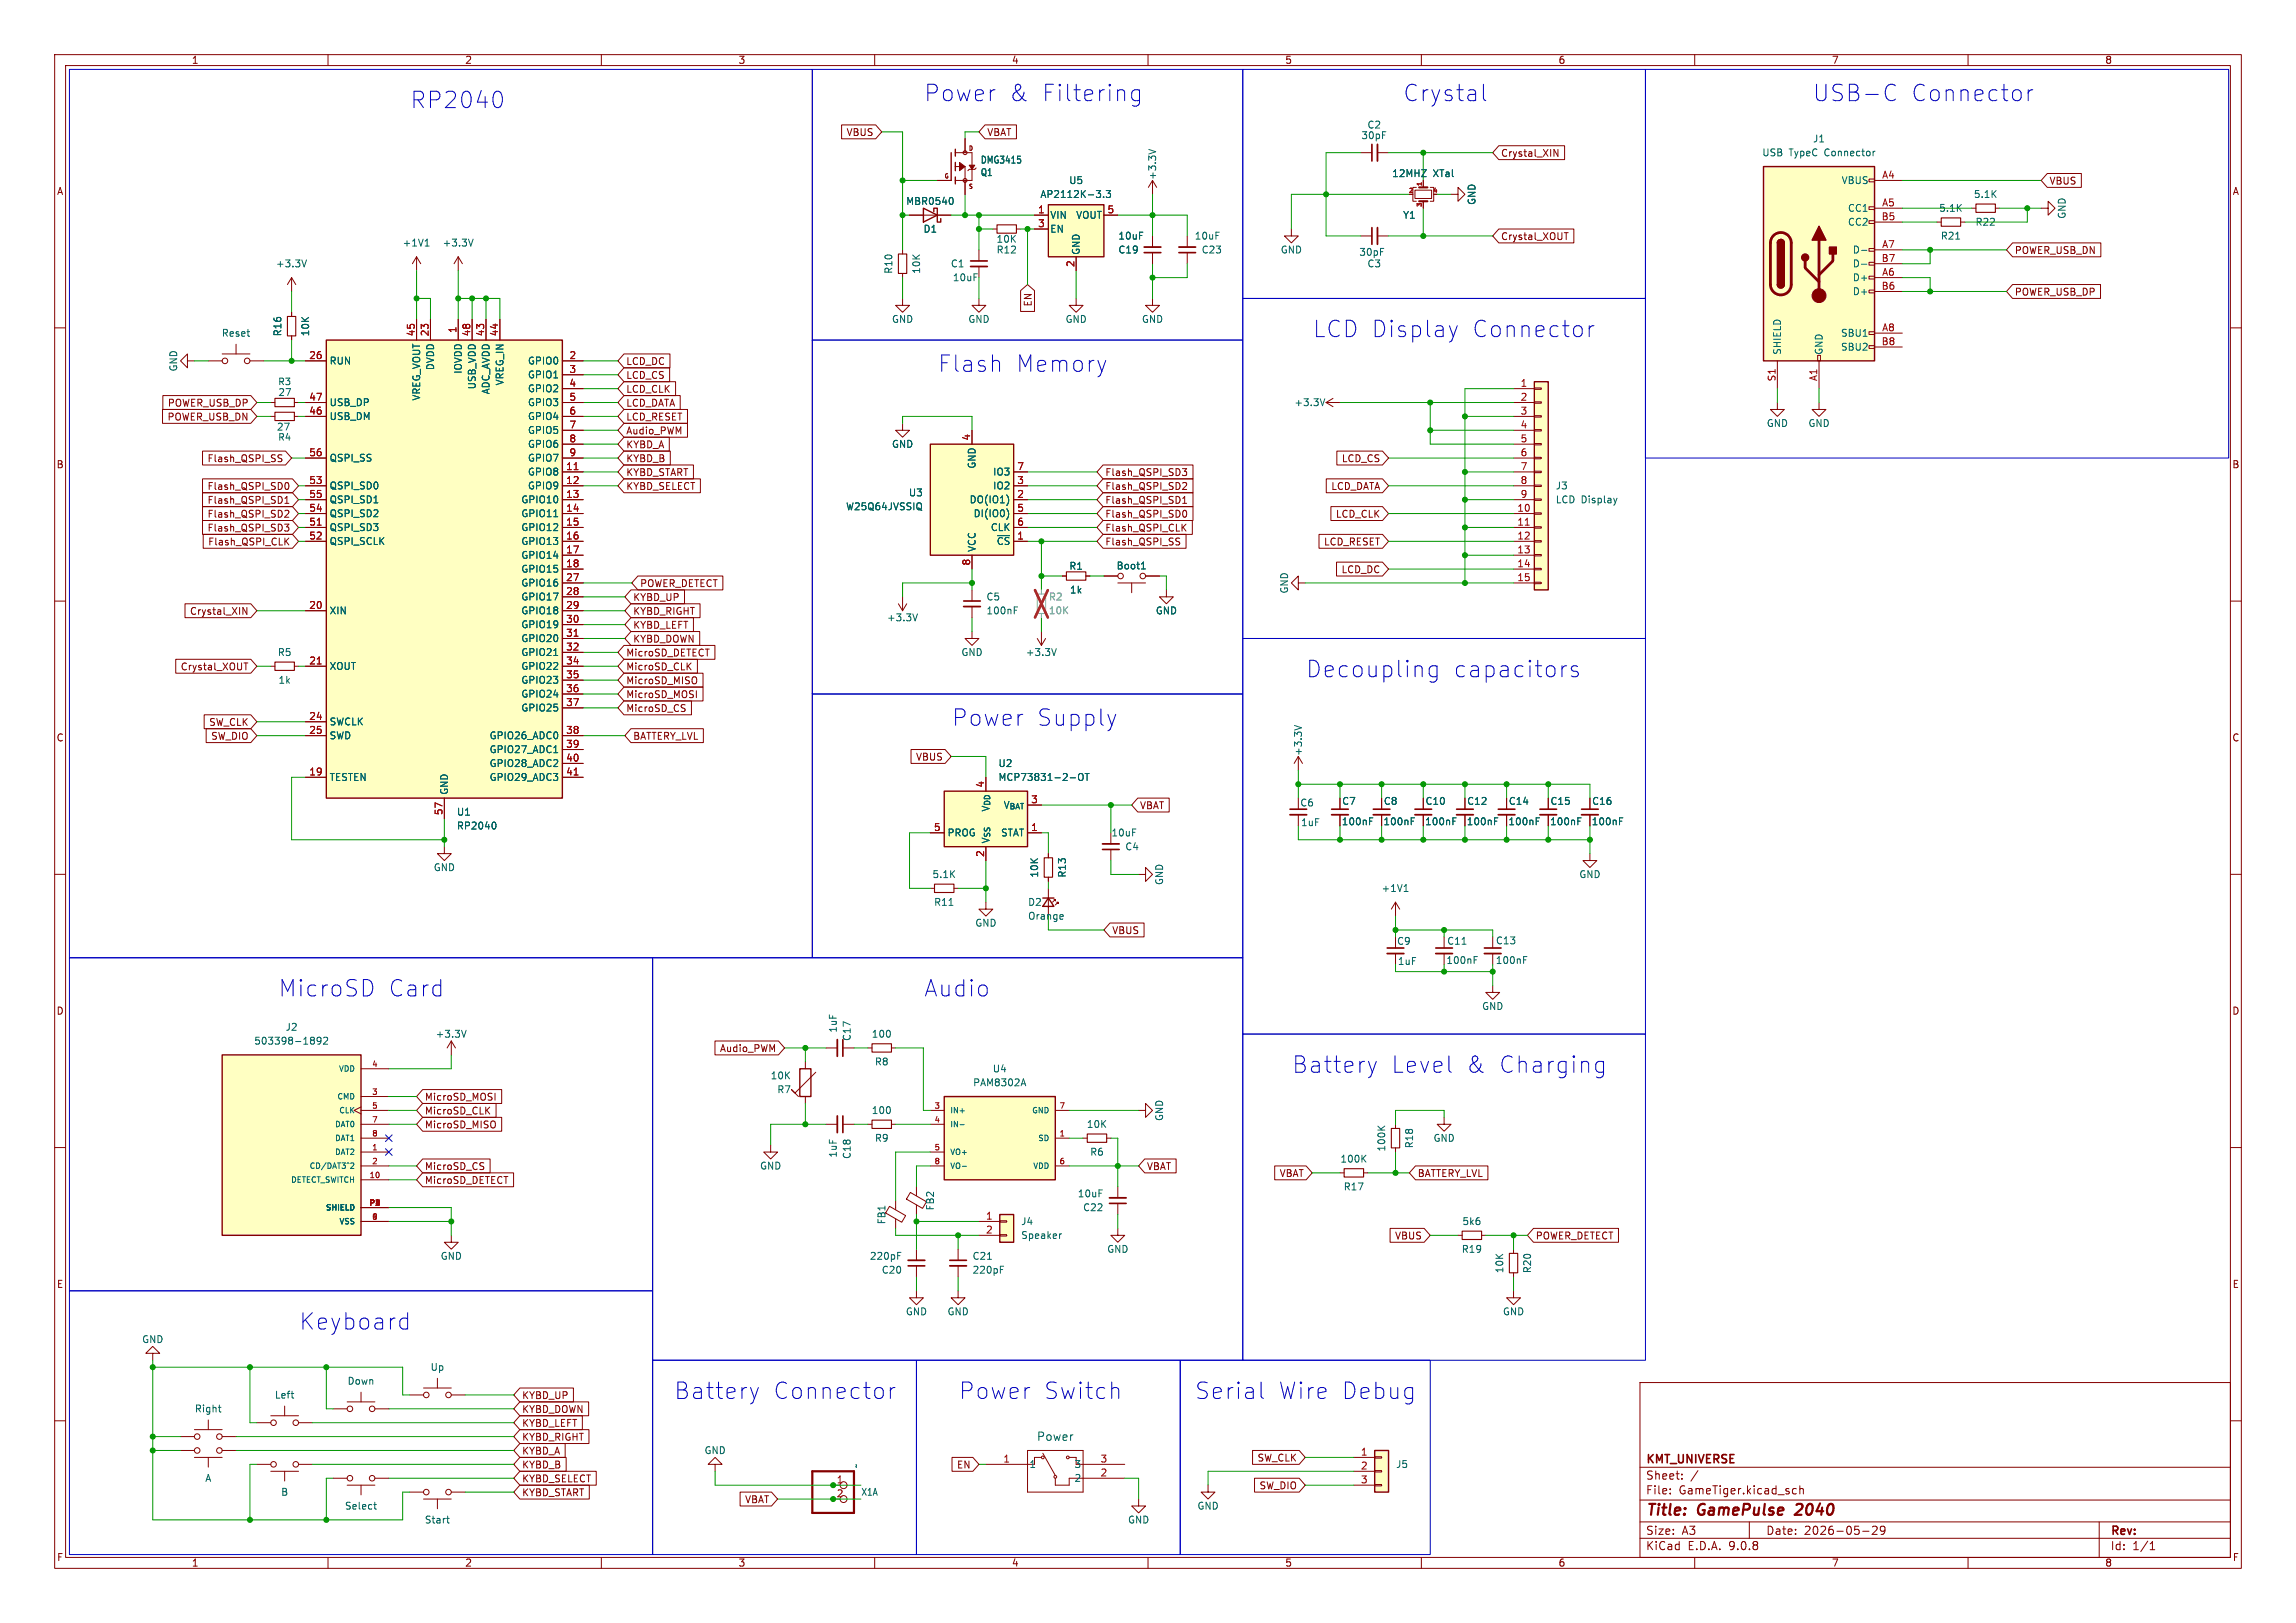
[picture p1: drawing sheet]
<svg xmlns="http://www.w3.org/2000/svg" width="420mm" height="297mm" viewBox="0 0 420 297" stroke-linecap="round" stroke-linejoin="round" font-family="sans-serif">
<defs><g id="words">
<g font-size="4.2" fill="#0000c2">
<text x="74.9" y="20.1">RP2040</text>
<text x="168.9" y="18.8">Power</text>
<text x="184.3" y="18.8">&amp;</text>
<text x="190.2" y="18.8">Filtering</text>
<text x="256.5" y="18.8">Crystal</text>
<text x="331.5" y="18.8">USB-C</text>
<text x="349.3" y="18.8">Connector</text>
<text x="240" y="62">LCD Display</text>
<text x="268.9" y="62">Connector</text>
<text x="171.4" y="68.3">Flash</text>
<text x="185.6" y="68.3">Memory</text>
<text x="238.8" y="124.2">Decoupling</text>
<text x="265.6" y="124.2">capacitors</text>
<text x="174" y="133.1">Power</text>
<text x="189.4" y="133.1">Supply</text>
<text x="50.8" y="182.6">MicroSD</text>
<text x="70.8" y="182.6">Card</text>
<text x="168.9" y="182.6">Audio</text>
<text x="236.2" y="196.6">Battery</text>
<text x="254.2" y="196.6">Level</text>
<text x="267.8" y="196.6">&amp;</text>
<text x="273.6" y="196.6">Charging</text>
<text x="54.6" y="243.6">Keyboard</text>
<text x="123.2" y="256.3">Battery</text>
<text x="141.2" y="256.3">Connector</text>
<text x="175.3" y="256.3">Power</text>
<text x="190.7" y="256.3">Switch</text>
<text x="218.4" y="256.3">Serial</text>
<text x="233.6" y="256.3">Wire Debug</text>
</g>
<g font-size="2.8" fill="#840000">
<text x="301" y="277.9">Title:</text>
<text x="310.6" y="277.9">GamePulse</text>
<text x="329.4" y="277.9">2040</text>
</g>
<text font-size="2.1" fill="#006464" x="189.6" y="263.9">Power</text>
<g font-size="2.1" fill="#840000">
<text x="301" y="268.2">KMT_UNIVERSE</text>
<text x="301" y="273.7">File:</text>
<text x="301" y="271">Sheet:</text>
<text x="307.1" y="273.7">GameTiger.kicad_sch</text>
<text x="301" y="281.1">Size:</text>
<text x="307.6" y="281.1">A3</text>
<text x="323" y="281.1">Date:</text>
<text x="330" y="281.1">2026-05-29</text>
<text x="386" y="281.3">Rev:</text>
<text x="301" y="283.9">KiCad</text>
<text x="308.7" y="283.9">E.D.A.</text>
<text x="316.3" y="283.9">9.0.8</text>
<text x="386" y="283.9">Id:</text>
<text x="390.1" y="283.9">1/1</text>
</g>
<g font-size="1.8" fill="#840000">
<text x="35" y="11.9">1</text>
<text x="85" y="11.9">2</text>
<text x="135" y="11.9">3</text>
<text x="185" y="11.9">4</text>
<text x="235" y="11.9">5</text>
<text x="285" y="11.9">6</text>
<text x="335" y="11.9">7</text>
<text x="385" y="11.9">8</text>
<text x="154.8" y="25.1">VBUS</text>
<text x="180.5" y="25.1">VBAT</text>
<text x="274.5" y="28.9">Crystal_XIN</text>
<text x="10.3" y="35.9">A</text>
<text x="374.8" y="34">VBUS</text>
<text x="408.3" y="35.9">A</text>
<text x="274.5" y="44.1">Crystal_XOUT</text>
<text x="368.5" y="46.7">POWER_USB_DN</text>
<text x="188.9" y="56.2" transform="rotate(-90 188.9 56.2)">EN</text>
<text x="368.5" y="54.3">POWER_USB_DP</text>
<text x="114.5" y="67">LCD_DC</text>
<text x="114.5" y="69.5">LCD_CS</text>
<text x="30.5" y="77.2">POWER_USB_DN</text>
<text x="30.6" y="74.6">POWER_USB_DP</text>
<text x="114.5" y="77.2">LCD_RESET</text>
<text x="114.5" y="72.1">LCD_CLK</text>
<text x="114.5" y="74.6">LCD_DATA</text>
<text x="114.5" y="82.2">KYBD_A</text>
<text x="114.5" y="79.7">Audio_PWM</text>
<text x="10.3" y="85.9">B</text>
<text x="37.9" y="89.9">Flash_QSPI_SD0</text>
<text x="37.9" y="84.8">Flash_QSPI_SS</text>
<text x="114.5" y="89.9">KYBD_SELECT</text>
<text x="114.5" y="84.8">KYBD_B</text>
<text x="114.5" y="87.3">KYBD_START</text>
<text x="202.1" y="87.3">Flash_QSPI_SD3</text>
<text x="202.1" y="89.9">Flash_QSPI_SD2</text>
<text x="243.4" y="89.9">LCD_DATA</text>
<text x="245.4" y="84.8">LCD_CS</text>
<text x="408.2" y="85.9">B</text>
<text x="37.9" y="92.4">Flash_QSPI_SD1</text>
<text x="37.9" y="94.9">Flash_QSPI_SD2</text>
<text x="202.1" y="94.9">Flash_QSPI_SD0</text>
<text x="202.1" y="92.4">Flash_QSPI_SD1</text>
<text x="244.3" y="94.9">LCD_CLK</text>
<text x="37.9" y="97.5">Flash_QSPI_SD3</text>
<text x="38" y="100">Flash_QSPI_CLK</text>
<text x="202.1" y="97.5">Flash_QSPI_CLK</text>
<text x="202.1" y="100">Flash_QSPI_SS</text>
<text x="242.1" y="100">LCD_RESET</text>
<text x="117" y="107.6">POWER_DETECT</text>
<text x="245.3" y="105.1">LCD_DC</text>
<text x="34.7" y="112.7">Crystal_XIN</text>
<text x="115.7" y="112.7">KYBD_RIGHT</text>
<text x="115.7" y="110.2">KYBD_UP</text>
<text x="115.7" y="115.3">KYBD_LEFT</text>
<text x="115.7" y="117.8">KYBD_DOWN</text>
<text x="33" y="122.9">Crystal_XOUT</text>
<text x="114.5" y="122.9">MicroSD_CLK</text>
<text x="114.5" y="120.3">MicroSD_DETECT</text>
<text x="114.5" y="125.4">MicroSD_MISO</text>
<text x="114.5" y="128">MicroSD_MOSI</text>
<text x="114.5" y="130.5">MicroSD_CS</text>
<text x="10.3" y="135.9">C</text>
<text x="38.2" y="133">SW_CLK</text>
<text x="38.5" y="135.6">SW_DIO</text>
<text x="115.7" y="135.6">BATTERY_LVL</text>
<text x="408.2" y="135.9">C</text>
<text x="167.5" y="139.4">VBUS</text>
<text x="208.4" y="148.3">VBAT</text>
<text x="245.4" y="147.5">C7</text>
<text x="253" y="147.5">C8</text>
<text x="260.7" y="147.5">C10</text>
<text x="268.3" y="147.5">C12</text>
<text x="275.9" y="147.5">C14</text>
<text x="283.5" y="147.5">C15</text>
<text x="291.1" y="147.5">C16</text>
<text x="203.4" y="171.1">VBUS</text>
<text x="10.3" y="185.9">D</text>
<text x="408.2" y="185.9">D</text>
<text x="131.6" y="192.7">Audio_PWM</text>
<text x="77.6" y="201.6">MicroSD_MOSI</text>
<text x="77.6" y="204.2">MicroSD_CLK</text>
<text x="77.6" y="206.7">MicroSD_MISO</text>
<text x="77.6" y="214.3">MicroSD_CS</text>
<text x="209.7" y="214.3">VBAT</text>
<text x="234" y="215.6">VBAT</text>
<text x="259.2" y="215.6">BATTERY_LVL</text>
<text x="77.6" y="216.9">MicroSD_DETECT</text>
<text x="255.1" y="227">VBUS</text>
<text x="280.8" y="227">POWER_DETECT</text>
<text x="10.3" y="235.9">E</text>
<text x="408.3" y="235.9">E</text>
<text x="95.4" y="256.2">KYBD_UP</text>
<text x="95.4" y="263.8">KYBD_RIGHT</text>
<text x="95.4" y="261.3">KYBD_LEFT</text>
<text x="95.4" y="258.8">KYBD_DOWN</text>
<text x="95.4" y="268.9">KYBD_B</text>
<text x="95.4" y="266.4">KYBD_A</text>
<text x="175" y="268.9">EN</text>
<text x="229.9" y="267.7">SW_CLK</text>
<text x="95.4" y="274">KYBD_START</text>
<text x="95.4" y="271.5">KYBD_SELECT</text>
<text x="136.2" y="275.3">VBAT</text>
<text x="230.3" y="272.7">SW_DIO</text>
<text x="10.3" y="285.9">F</text>
<text x="35" y="286.9">1</text>
<text x="85" y="286.9">2</text>
<text x="135" y="286.9">3</text>
<text x="185" y="286.9">4</text>
<text x="235" y="286.9">5</text>
<text x="285" y="286.9">6</text>
<text x="335" y="286.9">7</text>
<text x="385" y="286.9">8</text>
<text x="408.3" y="285.9">F</text>
</g>
<g font-size="1.8" fill="#006464">
<text x="250" y="23.7">C2</text>
<text x="248.9" y="25.7">30pF</text>
<text x="322.3" y="28.8">USB</text>
<text x="327.2" y="28.8">TypeC</text>
<text x="331.5" y="26.3">J1</text>
<text x="333.9" y="28.8">Connector</text>
<text x="179.3" y="32.4">Q1</text>
<text x="179.3" y="30.1">DMG3415</text>
<text x="195.5" y="33.9">U5</text>
<text x="211.7" y="33" transform="rotate(-90 211.7 33)">+3.3V</text>
<text x="254.6" y="32.6">12MHZ</text>
<text x="262.1" y="32.6">XTal</text>
<text x="336.8" y="33.9">VBUS</text>
<text x="165.7" y="37.7">MBR0540</text>
<text x="190.2" y="36.4">AP2112K-3.3</text>
<text x="192" y="40.2">VIN</text>
<text x="196.8" y="40.2">VOUT</text>
<text x="256.6" y="40.2">Y1</text>
<text x="270.1" y="37.6" transform="rotate(-90 270.1 37.6)">GND</text>
<text x="337.9" y="39">CC1</text>
<text x="337.9" y="41.5">CC2</text>
<text x="354.6" y="39">5.1K</text>
<text x="361" y="36.4">5.1K</text>
<text x="361.3" y="41.5">R22</text>
<text x="378.1" y="40.1" transform="rotate(-90 378.1 40.1)">GND</text>
<text x="73.6" y="45.3">+1V1</text>
<text x="80.9" y="45.3">+3.3V</text>
<text x="168.8" y="42.8">D1</text>
<text x="182.2" y="44.6">10K</text>
<text x="182.2" y="46.6">R12</text>
<text x="192" y="42.8">EN</text>
<text x="197.7" y="46.7" transform="rotate(-90 197.7 46.7)">GND</text>
<text x="204.5" y="46.6">C19</text>
<text x="204.5" y="44">10uF</text>
<text x="218.4" y="44">10uF</text>
<text x="219.7" y="46.6">C23</text>
<text x="234.2" y="46.6">GND</text>
<text x="248.6" y="47">30pF</text>
<text x="338.8" y="46.6">D-</text>
<text x="354.9" y="44">R21</text>
<text x="50.4" y="49.1">+3.3V</text>
<text x="163.4" y="50.2" transform="rotate(-90 163.4 50.2)">R10</text>
<text x="168.5" y="50.2" transform="rotate(-90 168.5 50.2)">10K</text>
<text x="173.8" y="49.1">C1</text>
<text x="174.2" y="51.7">10uF</text>
<text x="250" y="49.1">C3</text>
<text x="338.8" y="49.1">D-</text>
<text x="338.8" y="51.7">D+</text>
<text x="163.1" y="59.3">GND</text>
<text x="177" y="59.3">GND</text>
<text x="194.8" y="59.3">GND</text>
<text x="208.8" y="59.3">GND</text>
<text x="338.8" y="54.2">D+</text>
<text x="40.5" y="61.8">Reset</text>
<text x="51.7" y="61.6" transform="rotate(-90 51.7 61.6)">R16</text>
<text x="56.7" y="61.6" transform="rotate(-90 56.7 61.6)">10K</text>
<text x="326" y="65" transform="rotate(-90 326 65)">SHIELD</text>
<text x="333.6" y="65" transform="rotate(-90 333.6 65)">GND</text>
<text x="336.7" y="61.8">SBU1</text>
<text x="336.7" y="64.4">SBU2</text>
<text x="32.6" y="68.1" transform="rotate(-90 32.6 68.1)">GND</text>
<text x="60.2" y="66.9">RUN</text>
<text x="79.6" y="67.8" transform="rotate(-90 79.6 67.8)">DVDD</text>
<text x="84.7" y="68.5" transform="rotate(-90 84.7 68.5)">IOVDD</text>
<text x="87.2" y="71.3" transform="rotate(-90 87.2 71.3)">USB_VDD</text>
<text x="92.3" y="70.6" transform="rotate(-90 92.3 70.6)">VREG_IN</text>
<text x="96.5" y="66.9">GPIO0</text>
<text x="96.5" y="69.4">GPIO1</text>
<text x="96.5" y="72">GPIO2</text>
<text x="50.8" y="72.7">27</text>
<text x="60.2" y="74.5">USB_DP</text>
<text x="60.2" y="77.1">USB_DM</text>
<text x="77.1" y="73.4" transform="rotate(-90 77.1 73.4)">VREG_VOUT</text>
<text x="89.8" y="72.3" transform="rotate(-90 89.8 72.3)">ADC_AVDD</text>
<text x="96.5" y="74.5">GPIO3</text>
<text x="96.5" y="77.1">GPIO4</text>
<text x="236.7" y="74.5">+3.3V</text>
<text x="50.6" y="79">27</text>
<text x="96.5" y="79.6">GPIO5</text>
<text x="96.5" y="82.1">GPIO6</text>
<text x="163.1" y="82.1">GND</text>
<text x="323.1" y="78.3">GND</text>
<text x="330.7" y="78.3">GND</text>
<text x="60.2" y="84.7">QSPI_SS</text>
<text x="60.2" y="89.8">QSPI_SD0</text>
<text x="96.5" y="84.7">GPIO7</text>
<text x="96.5" y="87.2">GPIO8</text>
<text x="96.5" y="89.8">GPIO9</text>
<text x="178.7" y="85.9" transform="rotate(-90 178.7 85.9)">GND</text>
<text x="181.6" y="89.8">IO2</text>
<text x="181.6" y="87.2">IO3</text>
<text x="284.5" y="89.8">J3</text>
<text x="60.2" y="92.3">QSPI_SD1</text>
<text x="60.2" y="94.8">QSPI_SD2</text>
<text x="95.3" y="92.3">GPIO10</text>
<text x="95.3" y="94.8">GPIO11</text>
<text x="154.7" y="93.6">W25Q64JVSSIQ</text>
<text x="166.2" y="91">U3</text>
<text x="177.3" y="92.3">DO(IO1)</text>
<text x="178" y="94.8">DI(IO0)</text>
<text x="284.5" y="92.3">LCD Display</text>
<text x="60.2" y="97.4">QSPI_SD3</text>
<text x="60.2" y="99.9">QSPI_SCLK</text>
<text x="95.3" y="97.4">GPIO12</text>
<text x="95.3" y="99.9">GPIO13</text>
<text x="178.7" y="101.1" transform="rotate(-90 178.7 101.1)">VCC</text>
<text x="181.1" y="97.4">CLK</text>
<text x="182.2" y="99.9">~{CS}</text>
<text x="95.3" y="102.5">GPIO14</text>
<text x="95.3" y="105">GPIO15</text>
<text x="95.3" y="107.5">GPIO16</text>
<text x="195.5" y="104.5">R1</text>
<text x="204.2" y="104.4">Boot1</text>
<text x="60.2" y="112.6">XIN</text>
<text x="95.3" y="110.1">GPIO17</text>
<text x="95.3" y="112.6">GPIO18</text>
<text x="162.2" y="113.9">+3.3V</text>
<text x="180.3" y="110.1">C5</text>
<text x="180.3" y="112.6">100nF</text>
<text x="195.6" y="108.8">1k</text>
<text x="211.3" y="112.6">GND</text>
<text x="235.8" y="108.7" transform="rotate(-90 235.8 108.7)">GND</text>
<text x="95.3" y="115.2">GPIO19</text>
<text x="95.3" y="117.7">GPIO20</text>
<text x="50.7" y="120.2">R5</text>
<text x="50.8" y="125.3">1k</text>
<text x="60.2" y="122.8">XOUT</text>
<text x="95.3" y="120.2">GPIO21</text>
<text x="95.3" y="122.8">GPIO22</text>
<text x="95.3" y="125.3">GPIO23</text>
<text x="175.8" y="120.2">GND</text>
<text x="187.6" y="120.2">+3.3V</text>
<text x="95.3" y="127.9">GPIO24</text>
<text x="95.3" y="130.4">GPIO25</text>
<text x="60.2" y="132.9">SWCLK</text>
<text x="60.2" y="135.5">SWD</text>
<text x="89.5" y="135.5">GPIO26_ADC0</text>
<text x="60.2" y="143.1">TESTEN</text>
<text x="89.5" y="138">GPIO27_ADC1</text>
<text x="89.5" y="140.6">GPIO28_ADC2</text>
<text x="89.5" y="143.1">GPIO29_ADC3</text>
<text x="182.5" y="143.1">MCP73831-2-OT</text>
<text x="182.5" y="140.6">U2</text>
<text x="238.4" y="138.4" transform="rotate(-90 238.4 138.4)">+3.3V</text>
<text x="82.1" y="145.5" transform="rotate(-90 82.1 145.5)">GND</text>
<text x="83.5" y="149.5">U1</text>
<text x="183.4" y="148.2">V_{BAT}</text>
<text x="237.8" y="147.8">C6</text>
<text x="83.5" y="152">RP2040</text>
<text x="173.2" y="153.3">PROG</text>
<text x="181.2" y="154.4" transform="rotate(-90 181.2 154.4)">V_{SS}V_{DD}</text>
<text x="183" y="153.3">STAT</text>
<text x="203.2" y="153.3">10uF</text>
<text x="205.7" y="155.8">C4</text>
<text x="237.9" y="151.4">1uF</text>
<text x="245.3" y="151.2">100nF</text>
<text x="253" y="151.2">100nF</text>
<text x="260.6" y="151.2">100nF</text>
<text x="268.2" y="151.2">100nF</text>
<text x="275.8" y="151.2">100nF</text>
<text x="283.4" y="151.2">100nF</text>
<text x="291.1" y="151.2">100nF</text>
<text x="79.2" y="159.6">GND</text>
<text x="170.5" y="160.9">5.1K</text>
<text x="190.1" y="160.7" transform="rotate(-90 190.1 160.7)">10K</text>
<text x="195.2" y="160.7" transform="rotate(-90 195.2 160.7)">R13</text>
<text x="288.8" y="160.9">GND</text>
<text x="170.8" y="166">R11</text>
<text x="188" y="166">D2</text>
<text x="213" y="162.1" transform="rotate(-90 213 162.1)">GND</text>
<text x="252.6" y="163.4">+1V1</text>
<text x="178.3" y="169.8">GND</text>
<text x="188" y="168.5">Orange</text>
<text x="255.5" y="173.1">C9</text>
<text x="264.6" y="173.1">C11</text>
<text x="273.5" y="173">C13</text>
<text x="255.6" y="176.8">1uF</text>
<text x="264.5" y="176.6">100nF</text>
<text x="273.5" y="176.6">100nF</text>
<text x="271" y="185">GND</text>
<text x="46.4" y="191.4">503398-1892</text>
<text x="52.1" y="188.8">J2</text>
<text x="79.6" y="190.1">+3.3V</text>
<text x="153.3" y="189.1" transform="rotate(-90 153.3 189.1)">1uF</text>
<text x="155.8" y="190.6" transform="rotate(-90 155.8 190.6)">C17</text>
<text x="159.4" y="190.1">100</text>
<text x="140.9" y="197.7">10K</text>
<text x="159.9" y="195.2">R8</text>
<text x="181.5" y="196.4">U4</text>
<text x="142.1" y="200.3">R7</text>
<text x="177.9" y="199">PAM8302A</text>
<text x="159.4" y="204.1">100</text>
<text x="159.9" y="209.1">R9</text>
<text x="198.7" y="206.6">10K</text>
<text x="213" y="205.2" transform="rotate(-90 213 205.2)">GND</text>
<text x="262.1" y="209.1">GND</text>
<text x="138.9" y="214.2">GND</text>
<text x="153.3" y="211.9" transform="rotate(-90 153.3 211.9)">1uF</text>
<text x="155.8" y="212.2" transform="rotate(-90 155.8 212.2)">C18</text>
<text x="199.3" y="211.7">R6</text>
<text x="245.1" y="213">100K</text>
<text x="253.6" y="210.8" transform="rotate(-90 253.6 210.8)">100K</text>
<text x="258.7" y="210.2" transform="rotate(-90 258.7 210.2)">R18</text>
<text x="171" y="221.6" transform="rotate(-90 171 221.6)">FB2</text>
<text x="197.1" y="219.3">10uF</text>
<text x="198" y="221.8">C22</text>
<text x="245.7" y="218">R17</text>
<text x="162.2" y="224.1" transform="rotate(-90 162.2 224.1)">FB1</text>
<text x="186.7" y="224.4">J4</text>
<text x="186.7" y="226.9">Speaker</text>
<text x="267.4" y="224.4">5k6</text>
<text x="80.5" y="230.7">GND</text>
<text x="159" y="230.7">220pF</text>
<text x="161.2" y="233.3">C20</text>
<text x="177.8" y="233.3">220pF</text>
<text x="177.8" y="230.7">C21</text>
<text x="202.4" y="229.5">GND</text>
<text x="267.3" y="229.5">R19</text>
<text x="275.2" y="233.1" transform="rotate(-90 275.2 233.1)">10K</text>
<text x="280.3" y="233.1" transform="rotate(-90 280.3 233.1)">R20</text>
<text x="25.9" y="246">GND</text>
<text x="165.6" y="240.9">GND</text>
<text x="173.2" y="240.9">GND</text>
<text x="274.8" y="240.9">GND</text>
<text x="78.7" y="251.1">Up</text>
<text x="50.2" y="256.1">Left</text>
<text x="63.5" y="253.6">Down</text>
<text x="35.5" y="258.7">Right</text>
<text x="128.8" y="266.3">GND</text>
<text x="157.5" y="268.8" transform="rotate(-90 157.5 268.8)">~</text>
<text x="188.2" y="268.8">1</text>
<text x="196.5" y="268.8">3</text>
<text x="255.3" y="268.8">J5</text>
<text x="37.5" y="271.4">A</text>
<text x="51.3" y="273.9">B</text>
<text x="157.5" y="273.9">X1A</text>
<text x="196.5" y="271.4">2</text>
<text x="63" y="276.5">Select</text>
<text x="77.6" y="279">Start</text>
<text x="206.2" y="279">GND</text>
<text x="218.9" y="276.5">GND</text>
</g>
<g font-size="1.8" fill="#a90000">
<text x="344.2" y="32.8">A4</text>
<text x="189.8" y="39.1">1</text>
<text x="189.8" y="41.7">3</text>
<text x="202.5" y="39.1">5</text>
<text x="344.1" y="40.4">B5</text>
<text x="344.2" y="37.8">A5</text>
<text x="344.2" y="45.5">A7</text>
<text x="196.6" y="49" transform="rotate(-90 196.6 49)">2</text>
<text x="344.1" y="48">B7</text>
<text x="344.1" y="53.1">B6</text>
<text x="344.2" y="50.5">A6</text>
<text x="56.5" y="65.8">26</text>
<text x="75.9" y="61.6" transform="rotate(-90 75.9 61.6)">45</text>
<text x="78.5" y="61.6" transform="rotate(-90 78.5 61.6)">23</text>
<text x="83.6" y="61" transform="rotate(-90 83.6 61)">1</text>
<text x="86.1" y="61.6" transform="rotate(-90 86.1 61.6)">48</text>
<text x="88.6" y="61.6" transform="rotate(-90 88.6 61.6)">43</text>
<text x="91.2" y="61.6" transform="rotate(-90 91.2 61.6)">44</text>
<text x="104.1" y="65.8">2</text>
<text x="344.1" y="63.2">B8</text>
<text x="344.2" y="60.7">A8</text>
<text x="104.1" y="68.3">3</text>
<text x="104.1" y="70.9">4</text>
<text x="278.1" y="70.9">1</text>
<text x="324.9" y="69.9" transform="rotate(-90 324.9 69.9)">S1</text>
<text x="332.5" y="69.8" transform="rotate(-90 332.5 69.8)">A1</text>
<text x="56.5" y="73.4">47</text>
<text x="56.5" y="75.9">46</text>
<text x="104.1" y="73.4">5</text>
<text x="104.1" y="75.9">6</text>
<text x="278.1" y="73.4">2</text>
<text x="278.1" y="75.9">3</text>
<text x="56.5" y="83.6">56</text>
<text x="104.1" y="78.5">7</text>
<text x="104.1" y="81">8</text>
<text x="104.1" y="83.6">9</text>
<text x="177.5" y="80.7" transform="rotate(-90 177.5 80.7)">4</text>
<text x="278.1" y="78.5">4</text>
<text x="278.1" y="81">5</text>
<text x="278.1" y="83.6">6</text>
<text x="56.5" y="88.6">53</text>
<text x="103.5" y="86.1">11</text>
<text x="103.5" y="88.6">12</text>
<text x="186" y="88.6">3</text>
<text x="186" y="86.1">7</text>
<text x="278.1" y="86.1">7</text>
<text x="278.1" y="88.6">8</text>
<text x="56.5" y="91.2">55</text>
<text x="56.5" y="93.7">54</text>
<text x="103.5" y="91.2">13</text>
<text x="103.5" y="93.7">14</text>
<text x="186" y="93.7">5</text>
<text x="186" y="91.2">2</text>
<text x="277.5" y="93.7">10</text>
<text x="278.1" y="91.2">9</text>
<text x="56.5" y="96.3">51</text>
<text x="56.5" y="98.8">52</text>
<text x="103.5" y="96.3">15</text>
<text x="103.5" y="98.8">16</text>
<text x="103.5" y="101.3">17</text>
<text x="186" y="98.8">1</text>
<text x="186" y="96.3">6</text>
<text x="277.5" y="96.3">11</text>
<text x="277.5" y="98.8">12</text>
<text x="277.5" y="101.3">13</text>
<text x="103.5" y="103.9">18</text>
<text x="103.5" y="106.4">27</text>
<text x="177.5" y="103.6" transform="rotate(-90 177.5 103.6)">8</text>
<text x="277.5" y="103.9">14</text>
<text x="277.5" y="106.4">15</text>
<text x="56.5" y="111.5">20</text>
<text x="103.5" y="109">28</text>
<text x="103.5" y="111.5">29</text>
<text x="103.5" y="114">30</text>
<text x="103.5" y="116.6">31</text>
<text x="103.5" y="119.1">32</text>
<text x="56.5" y="121.7">21</text>
<text x="103.5" y="121.7">34</text>
<text x="103.5" y="124.2">35</text>
<text x="56.5" y="131.8">24</text>
<text x="103.5" y="126.7">36</text>
<text x="103.5" y="129.3">37</text>
<text x="56.5" y="134.4">25</text>
<text x="103.5" y="134.4">38</text>
<text x="103.5" y="136.9">39</text>
<text x="56.5" y="142">19</text>
<text x="103.5" y="139.4">40</text>
<text x="103.5" y="142">41</text>
<text x="81" y="149.3" transform="rotate(-90 81 149.3)">57</text>
<text x="180.1" y="144.2" transform="rotate(-90 180.1 144.2)">4</text>
<text x="188.5" y="147.1">3</text>
<text x="170.7" y="152.1">5</text>
<text x="188.5" y="152.1">1</text>
<text x="180.1" y="156.9" transform="rotate(-90 180.1 156.9)">2</text>
<text x="180.3" y="223.3">1</text>
<text x="180.3" y="225.8">2</text>
<text x="183.4" y="267.7">1</text>
<text x="201.2" y="267.7">3</text>
<text x="248.8" y="266.4">1</text>
<text x="248.8" y="269">2</text>
<text x="153" y="271.5">1</text>
<text x="153" y="274.1">2</text>
<text x="201.2" y="270.3">2</text>
<text x="248.8" y="271.5">3</text>
</g>
<g font-size="1.8" fill="#989898">
<text x="191.8" y="112.6">10K</text>
<text x="191.8" y="110.1">R2</text>
</g>
<g font-size="1.7" fill="#006464">
<text x="50.8" y="70.7">R3</text>
<text x="50.8" y="80.8">R4</text>
</g>
<g font-size="1.4" fill="#006464">
<text x="61.9" y="196.3">VDD</text>
<text x="61.6" y="201.4">CMD</text>
<text x="61.9" y="203.9">CLK</text>
<text x="173.7" y="203.9">IN+</text>
<text x="188.7" y="203.9">GND</text>
<text x="61.1" y="206.5">DAT0</text>
<text x="61.1" y="209">DAT1</text>
<text x="173.7" y="206.5">IN-</text>
<text x="189.8" y="209">SD</text>
<text x="56.5" y="214.1">CD/DAT3^2</text>
<text x="61.1" y="211.6">DAT2</text>
<text x="173.7" y="214.1">VO-</text>
<text x="173.7" y="211.6">VO+</text>
<text x="188.9" y="214.1">VDD</text>
<text x="53.1" y="216.6">DETECT_SWITCH</text>
<text x="59.5" y="221.7">SHIELD</text>
<text x="62" y="224.3">VSS</text>
</g>
<g font-size="1.4" fill="#a90000">
<text x="68" y="195.3">4</text>
<text x="68" y="200.4">3</text>
<text x="68" y="202.9">5</text>
<text x="170.8" y="202.9">3</text>
<text x="193.7" y="202.9">7</text>
<text x="68" y="205.5">7</text>
<text x="68" y="208">8</text>
<text x="170.8" y="205.5">4</text>
<text x="193.7" y="208">1</text>
<text x="67.5" y="215.6">10</text>
<text x="68" y="210.6">1</text>
<text x="68" y="213.1">2</text>
<text x="170.8" y="213.1">8</text>
<text x="170.8" y="210.6">5</text>
<text x="193.7" y="213.1">6</text>
<text x="67.5" y="220.7">P1</text>
<text x="68.4" y="220.7">2</text>
<text x="68" y="223.3">9</text>
</g>
<g font-size="1.1" fill="#840000">
<text x="177.2" y="27.9">D</text>
<text x="172.7" y="33">G</text>
<text x="177.2" y="34.9">S</text>
</g>
<g font-size="1.1" fill="#a90000">
<text x="257.6" y="35.3">2</text>
<text x="260.1" y="34.2" transform="rotate(-90 260.1 34.2)">1</text>
<text x="262.1" y="35.3">4</text>
<text x="260.1" y="38" transform="rotate(-90 260.1 38)">3</text>
</g>
</g></defs>
<g fill="none" stroke="#840000" stroke-width=".18">
<path d="M10 10h400v277h-400zM12 12h396v273h-396zM60 10v2M110 10v2M160 10v2M210 10v2M260 10v2M310 10v2M360 10v2M10 60h2M408 60h2M10 110h2"/>
<path d="M408 110h2M10 160h2M191.8 156.2v.8M203.2 152.4v2M203.2 155.4v2.1M237.5 149.1v2M408 160h2M191.8 160.5v.8M191.8 162.6v5M192.8 164.6h.2v.2v-.2l-.5 .5M193.3 165.1h.2v.3v-.3l-.5 .5M208.3 160h1.2v-1.2l1.3 1.2-1.3 1.3v-1.3"/>
<path d="M255.3 165.1l-.8 1.3M255.3 165.1l.7 1.3M255.3 165.1v2.5M147.3 194.3v1.3M149.2 196.2l-3.8 3.8-.6-.6 1.2 1.3M151.1 191.8h2.1M154.2 191.8h2M158.7 191.8h.8M163.1 191.8h.7M10 210h2M147.3 200.7v1.2M151.1 205.7h2.1"/>
<path d="M154.2 205.7h2M158.7 205.7h.8M163.1 205.7h.7M163.8 219.7v1.7M166.5 218.2l3 1.7-.7 1.2-3-1.7zM167.6 217.2v1.6M245.1 214.6h.8M249.4 214.6h.8M255.3 205.7v.8M255.3 210.1v.7M408 210h2M162.7 220.8l3 1.7-.8 1.2-2.9-1.7z"/>
<path d="M163.8 223v1.8M167.6 236.2v1.3h1.3l-1.3 1.3-1.2-1.3h1.2M167.6 220.5v1.7M167.6 228.6v2M167.6 231.6v2.1M175.3 236.2v1.3h1.2l-1.2 1.3-1.3-1.3h1.3M175.3 228.6v2M175.3 231.6v2.1M27.9 247.6h1.3l-1.3-1.2-1.2 1.2h1.2v1.3M38.1 259.8v1.8M49.5 259.1h5.1M52.1 257.3v1.8"/>
<path d="M300 253h108v32h-108zM10 260h2M33 265.4h2.6M33 262.9h2.6M35.6 266.7h5M35.6 261.6h5M38.1 266.7v1.8M40.6 265.4h2.6M40.6 262.9h2.6M47 260.3h2.5M47 268h2.5M49.5 269.2h5.1"/>
<path d="M52.1 269.2v1.8M54.6 260.3h2.5M54.6 268h2.5M300 278.5h108M300 274.5h108M300 268.5h108M305.5 273.2v.2M305.5 272.5v.1M307.7 270.5v.2M307.7 269.8v.1M310.6 269.1l-1.3 1.9M320 278.5v3"/>
<path d="M327.9 273.2l.3 .2 .4-.1M328.6 272.5l-.4-.1-.3 .1M329.2 272.5l.2-.1 .4 .1 .1 .9M329.2 271.9v1.5M342.5 279.4l.6-.1 .2 .1 .1 .3-1 1.1h1M344.8 279.9l-.3 .3h-.3l-.3-.3 .2-.5 .4-.1 .2 .1a.99 .99 0 0 1-.3 1.4h-.3M384 278.5v6.5M408 260h2M60 285v2M110 285v2M160 285v2M210 285v2"/>
<path d="M260 285v2M300 281.5h108M310 285v2M340.7 280.2h1.2M360 285v2M393.3 283.6h.9M393.3 282.5l.4-.4v1.5"/>
<circle cx="36.1" cy="265.4" r=".51"/>
<circle cx="36.1" cy="262.9" r=".51"/>
<circle cx="40.1" cy="262.9" r=".51"/>
<circle cx="40.1" cy="265.4" r=".51"/>
<circle cx="50" cy="268" r=".51"/>
<circle cx="50" cy="260.3" r=".51"/>
<circle cx="54.1" cy="260.3" r=".51"/>
<circle cx="54.1" cy="268" r=".51"/>
</g>
<path d="M329.6 276.1l-1.3 1.1h1.2" fill="none" stroke="#840000" stroke-width=".4"/>
<path d="M201.7 155.4h3M236 148.1h3M154.2 190.2v3.1M154.2 204.2v3.1M166.1 231.6h3.1M173.7 230.6h3.1" fill="none" stroke="#840000" stroke-width=".3"/>
<path d="M201.7 154.4h3M236 149.1h3M153.2 190.2v3.1M153.2 204.2v3.1M166.1 230.6h3.1M173.7 231.6h3.1" fill="none" stroke="#840000" stroke-width=".33"/>
<g fill="none" stroke="#006464" stroke-width=".18">
<path d="M194.3 167.4l.2 .3-.6 .1M194.4 168.2h-.1M256.8 163.1h.8M257 162.2l.2-.3v1.2M249.3 211.9l.6 .8M249.9 211.4l-.8 .7M252 206.1l.8 .7M253.3 206.1l-.7 .5M164.2 229.8h.4M164.2 229.2h.6M180.6 230.4h.8M183 232.3h.4"/>
<path d="M183 231.7h.6M39.9 257.5h.5M40.2 258.3l.2 .1M53.2 255h.5M53.6 255.8h.1"/>
</g>
<path d="M191 157h1.5v3.5h-1.5zM159.5 191h3.6v1.5h-3.6zM159.5 205h3.6v1.5h-3.6zM245.9 213.9h3.5v1.5h-3.5zM254.5 206.5h1.5v3.6h-1.5z" fill="none" stroke="#840000" stroke-width=".2"/>
<path d="M190.8 164.3h2M191.8 164.3l1 1.6h-2zM146.3 195.6h2v5.1h-2z" fill="none" stroke="#840000" stroke-width=".25"/>
<path d="M172.7 144.8h15.3v10.1h-15.3z" fill="#ffffc2"/>
<path d="M172.7 144.8h15.3v10.1h-15.3z" fill="none" stroke="#840000" stroke-width=".25"/>
<g fill="none" stroke="#840000" stroke-width=".18">
<path d="M170.2 152.4h2.5M180.3 154.9v2.6M188 152.4h2.5M180.3 165.1v1.3h1.3l-1.3 1.2-1.2-1.2h1.2M264.2 204.5v1.2h1.2l-1.2 1.3-1.3-1.3h1.3M82.5 226.1v1.2h1.3l-1.3 1.3-1.2-1.3h1.2M266.7 226.1h.8M271 226.1h.8M276.9 236.2v1.3h1.2l-1.2 1.3-1.3-1.3h1.3M276.9 228.6v.8M276.9 232.9v.8M130.8 268h1.3l-1.3-1.3-1.3 1.3h1.3v1.2"/>
<path d="M180.3 268h7.7M188 265.4h10.1v7.6h-10.1zM190.5 266.7h-1.3v1.3M190.8 265.9l2.2 4.1M193 270.5v1.3h2.6v-1.3h10.1M195.6 266.7h1.2v1.3h8.9M208.3 274.3v1.3h1.2l-1.2 1.3-1.3-1.3h1.3M221 271.8v1.2h1.2l-1.2 1.3-1.3-1.3h1.3"/>
<circle cx="190.8" cy="266.7" r=".25"/>
<circle cx="193" cy="270.3" r=".25"/>
<circle cx="195.3" cy="266.7" r=".25"/>
</g>
<path d="M195.8 142.3h.9M197.3 141.7l.3-.2a.43 .43 0 0 1 .5 .5v.4a.42 .42 0 0 1-.4 .4 .42 .42 0 0 1-.4-.4zM198.5 141.5h.7M198.9 141.5v1.3" fill="none" stroke="#006464" stroke-width=".18"/>
<path d="M267.5 225.3h3.5v1.5h-3.5zM276.1 229.4h1.5v3.5h-1.5z" fill="none" stroke="#840000" stroke-width=".2"/>
<path d="M251.5 265.4h2.5v7.6h-2.5z" fill="#ffffc2"/>
<path d="M251.5 265.4h2.5v7.6h-2.5z" fill="none" stroke="#840000" stroke-width=".25"/>
<g fill="none" stroke="#840000" stroke-width=".18">
<path d="M82.5 190.5l-.7 1.3M82.5 190.5l.8 1.3M82.5 190.5v2.5M152.4 271.8h1.3M247.6 266.7h3.9M247.6 269.2h3.9M247.6 271.8h3.9M251.5 266.6h1.2v.2h-1.2zM251.5 269.1h1.2v.3h-1.2zM251.5 271.7h1.2v.2h-1.2z"/>
<circle cx="154.3" cy="271.8" r=".63"/>
<circle cx="154.3" cy="274.3" r=".63"/>
</g>
<path d="M148.6 269.2h7.6v7.7h-7.6z" fill="none" stroke="#840000" stroke-width=".41"/>
<path d="M85.3 188.5l-.5 1.3" fill="none" stroke="#006464" stroke-width=".18"/>
<path d="M40.6 193h25.4v33.1h-25.4z" fill="#ffffc2"/>
<path d="M40.6 193h25.4v33.1h-25.4z" fill="none" stroke="#840000" stroke-width=".25"/>
<g fill="none" stroke="#840000" stroke-width=".18">
<path d="M170.2 162.6h.7M174.5 162.6h.8M66 195.6h5.1M66 202.6l-1.2 .6 1.2 .6M66 200.7h5.1M66 203.2h5.1M66 205.7h5.1M66 208.3h5.1M66 210.8h5.1M66 213.4h5.1M66 215.9h5.1M66 221h5.1"/>
<path d="M66 223.5h5.1M61 257.8h2.5M63.5 256.5h5.1M66 254.8v1.7M68.6 257.8h2.5M74.9 255.3h2.6M77.5 254h5M80 252.2v1.8M82.5 255.3h2.6M61 270.5h2.5M63.5 271.8h5.1M66 271.8v1.8"/>
<path d="M68.6 270.5h2.5M74.9 273h2.6M77.5 274.3h5M80 274.3v1.8M82.5 273h2.6"/>
<circle cx="64" cy="257.8" r=".51"/>
<circle cx="68.1" cy="257.8" r=".51"/>
<circle cx="78" cy="255.3" r=".51"/>
<circle cx="82" cy="255.3" r=".51"/>
<circle cx="64" cy="270.5" r=".51"/>
<circle cx="68.1" cy="270.5" r=".51"/>
<circle cx="78" cy="273" r=".51"/>
<circle cx="82" cy="273" r=".51"/>
</g>
<path d="M173.6 165.7h.7M57.3 189.8l.2 .3-.2 .3 .2 .2v.2l-.2 .3M58.7 190.4l-.2 .2-.4-.1-.1-.1v-.3l.2-.3h.3l.2 .3a.84 .84 0 0 1-.3 1h-.3M59.2 189.9l.5-.1 .2 .4-.8 .9h.8M64.3 212.8l.3 .1 .1 .2-.6 .7h.6M68.4 275.3h.5M68.5 274.9v1.1l.4 .2M81.7 277.9h.5M81.9 278.5l.3 .2" fill="none" stroke="#006464" stroke-width=".18"/>
<path d="M170.9 161.8h3.6v1.5h-3.6z" fill="none" stroke="#840000" stroke-width=".2"/>
<path d="M172.7 200.7h20.3v15.2h-20.3z" fill="#ffffc2"/>
<path d="M172.7 200.7h20.3v15.2h-20.3z" fill="none" stroke="#840000" stroke-width=".25"/>
<g fill="none" stroke="#840000" stroke-width=".18">
<path d="M170.2 213.4h2.5M170.2 203.2h2.5M170.2 210.8h2.5M170.2 205.7h2.5M193 213.4h2.6M193 208.3h2.6M193 203.2h2.6M198.1 208.3h.8M202.4 208.3h.8M204.5 217.2v2M208.3 203.2h1.2v-1.3l1.3 1.3-1.3 1.3v-1.3M204.5 224.8v1.3h1.2l-1.2 1.2-1.3-1.2h1.3"/>
<path d="M204.5 220.2v2"/>
</g>
<path d="M186.9 198.3h.6M187.2 197.4l.4 1.3M175.6 205.8h.8M176 213.4h.8" fill="none" stroke="#006464" stroke-width=".18"/>
<path d="M202.9 220.2h3.1" fill="none" stroke="#840000" stroke-width=".3"/>
<path d="M202.9 219.2h3.1" fill="none" stroke="#840000" stroke-width=".33"/>
<path d="M198.9 207.5h3.5v1.5h-3.5z" fill="none" stroke="#840000" stroke-width=".2"/>
<path d="M182.9 222.2h2.5v5.1h-2.5z" fill="#ffffc2"/>
<path d="M182.9 222.2h2.5v5.1h-2.5z" fill="none" stroke="#840000" stroke-width=".25"/>
<g fill="none" stroke="#840000" stroke-width=".18">
<path d="M248.9 27.9h2.1M252 27.9h2M258.8 34.8h3.1v1.5h-3.1zM259.1 34.3h-.7v2.5h.7M260.3 33v1.3M260.3 36.8v1.3M261.6 34.3h.7v2.5h-.7M265.4 35.6h1.3v-1.3l1.3 1.3-1.3 1.2v-1.2M236.2 41.9v1.3h1.3l-1.3 1.3-1.3-1.3h1.3M248.9 43.2h2.1M252 43.2h2M237.5 138.4l-.8 1.3"/>
<path d="M237.5 138.4l.8 1.3M237.5 138.4v2.6M245.1 149.1v2M252.7 149.1v2M260.3 149.1v2M268 149.1v2M275.6 149.1v2M283.2 149.1v2M290.8 149.1v2M141 209.6v1.2h1.2l-1.2 1.3-1.3-1.3h1.3M179.1 223.5h3.8M179.1 226.1h3.8"/>
<path d="M182.9 223.4h1.2v.2h-1.2zM182.9 225.9h1.2v.3h-1.2z"/>
</g>
<g fill="none" stroke="#006464" stroke-width=".18">
<path d="M236.8 132.8l1.3 .4M250.5 150.3h.4M250.5 149.7h.6M258.1 150.3h.5M258.1 149.7h.7M265.8 150.3h.4M265.8 149.7h.6M273.4 150.3h.4M273.4 149.7h.6M281 150.3h.4M281 149.7h.6M288.6 150.3h.4"/>
<path d="M288.6 149.7h.6M296.2 150.3h.5M296.2 149.7h.7M194.2 225.8l-.3 .1"/>
</g>
<path d="M259.6 34.3h1.5M259.6 36.8h1.5" fill="none" stroke="#840000" stroke-width=".38"/>
<path d="M251 26.4v3.1M251 41.7v3M243.6 148.1h3M251.2 148.1h3.1M258.8 148.1h3.1M266.4 148.1h3.1M274.1 148.1h3M281.7 148.1h3M289.3 148.1h3.1" fill="none" stroke="#840000" stroke-width=".3"/>
<path d="M252 26.4v3.1M252 41.7v3M243.6 149.1h3M251.2 149.1h3.1M258.8 149.1h3.1M266.4 149.1h3.1M274.1 149.1h3M281.7 149.1h3M289.3 149.1h3.1" fill="none" stroke="#840000" stroke-width=".33"/>
<path d="M280.7 69.9h2.5v38.1h-2.5z" fill="#ffffc2"/>
<path d="M280.7 69.9h2.5v38.1h-2.5z" fill="none" stroke="#840000" stroke-width=".25"/>
<g fill="none" stroke="#840000" stroke-width=".18">
<path d="M165.1 77.5v1.2h1.3l-1.3 1.3-1.3-1.3h1.3M242.6 73.7h2.5M242.6 73.7l1.2 .7M243.8 72.9l-1.2 .8M276.9 71.1h3.8M276.9 73.7h3.8M276.9 76.2h3.8M276.9 78.7h3.8M280.7 71h1.2v.2h-1.2zM280.7 73.5h1.2v.3h-1.2zM280.7 76.1h1.2v.2h-1.2zM280.7 78.6h1.2v.3h-1.2z"/>
<path d="M276.9 81.3h3.8M276.9 83.8h3.8M276.9 86.4h3.8M276.9 88.9h3.8M276.9 91.4h3.8M276.9 94h3.8M276.9 96.5h3.8M276.9 99.1h3.8M280.7 81.2h1.2v.2h-1.2zM280.7 83.7h1.2v.2h-1.2zM280.7 86.2h1.2v.3h-1.2zM280.7 88.8h1.2v.2h-1.2z"/>
<path d="M280.7 91.3h1.2v.3h-1.2zM280.7 93.9h1.2v.2h-1.2zM280.7 96.4h1.2v.2h-1.2zM280.7 98.9h1.2v.3h-1.2zM164.3 110.5l.8 1.3M165.1 109.2v2.6M165.9 110.5l-.8 1.3M201.9 105.4h2.6M204.5 106.7h5M207 106.7v1.8M209.5 105.4h2.6M213.4 108v1.2h1.2l-1.2 1.3-1.3-1.3h1.3"/>
<path d="M237.5 106.7v-1.3l-1.3 1.3 1.3 1.3v-1.3h1.3M276.9 101.6h3.8M276.9 104.1h3.8M276.9 106.7h3.8M280.7 101.5h1.2v.2h-1.2zM280.7 104h1.2v.3h-1.2zM280.7 106.6h1.2v.2h-1.2z"/>
<circle cx="205" cy="105.4" r=".51"/>
<circle cx="209" cy="105.4" r=".51"/>
</g>
<path d="M279 96.1h.7" fill="none" stroke="#a90000" stroke-width=".18"/>
<path d="M242.3 73l-.4 1.2M295.8 91.2l-.3 .8M167.8 112.3l-.4 1.3M208.8 104.1h.7M209 103l.2-.2v1.3" fill="none" stroke="#006464" stroke-width=".18"/>
<path d="M170.2 81.3h15.2v20.3h-15.2z" fill="#ffffc2"/>
<path d="M170.2 81.3h15.2v20.3h-15.2z" fill="none" stroke="#840000" stroke-width=".25"/>
<g fill="none" stroke="#840000" stroke-width=".18">
<path d="M177.8 78.7v2.6M185.4 99.1h2.6M185.4 96.5h2.6M185.4 94h2.6M185.4 91.4h2.6M185.4 88.9h2.6M185.4 86.4h2.6M177.8 115.6v1.2h1.3l-1.3 1.3-1.3-1.3h1.3M177.8 101.6v2.5M177.8 108v2M177.8 111v2M189.7 116.8l.8 1.3"/>
<path d="M190.5 115.6v2.5M191.3 116.8l-.8 1.3M194.3 105.4h.8M198.6 105.4h.8"/>
</g>
<path d="M168.4 92.1a.9 .9 0 0 1 0 1.1l.2 .2M184.2 93.2a1.49 1.49 0 0 1 0 1.8M184.4 91.1v.9M185.5 111.7h.5M185.5 111.1h.6M193.2 118.7l-.4 1.3" fill="none" stroke="#006464" stroke-width=".18"/>
<path d="M176.3 110h3" fill="none" stroke="#840000" stroke-width=".3"/>
<path d="M176.3 111h3" fill="none" stroke="#840000" stroke-width=".33"/>
<path d="M195.1 104.6h3.5v1.6h-3.5z" fill="none" stroke="#840000" stroke-width=".2"/>
<path d="M189.7 108.7h1.6v3.6h-1.6z" fill="none" stroke="#a1a1a1" stroke-width=".2"/>
<path d="M190.5 108v.7M190.5 112.3v.7" fill="none" stroke="#a1a1a1" stroke-width=".18"/>
<path d="M189.3 108l2.4 5M191.7 108l-2.4 5" fill="none" stroke="#e12e31" stroke-width=".46"/>
<path d="M191.8 37.5h10.1v9.5h-10.1z" fill="#ffffc2"/>
<path d="M191.8 37.5h10.1v9.5h-10.1z" fill="none" stroke="#840000" stroke-width=".25"/>
<g fill="none" stroke="#840000" stroke-width=".18">
<path d="M189.2 39.4h2.6M201.9 39.4h2.6M53.3 50.8l-.7 1.3M53.3 50.8l.8 1.3M53.3 50.8v2.5M53.3 57.2v.7M76.2 47l-.8 1.3M76.2 47l.8 1.3M76.2 47v2.5M83.8 47l-.7 1.3M83.8 47l.8 1.3M83.8 47v2.5"/>
<path d="M189.2 41.9h2.6M196.8 47v2.5M53.3 61.5v.7M81.3 154.9v1.3h1.2l-1.2 1.3-1.3-1.3h1.3"/>
</g>
<path d="M200.5 34.9h.8l-.4 .5M201.3 35.5v.5M201.9 36v.1M202.4 34.9h.7l-.4 .5 .4 .1v.5l-.2 .1-.5-.1M56.1 47.6l-.5 1.2M77.8 45h.7M77.9 44.1l.2-.3v1.2M86.5 43.8l-.4 1.2" fill="none" stroke="#006464" stroke-width=".18"/>
<path d="M52.6 57.9h1.5v3.6h-1.5z" fill="none" stroke="#840000" stroke-width=".2"/>
<path d="M59.7 62.2h43.2v83.9h-43.2z" fill="#ffffc2"/>
<path d="M168.9 38.1l2.5 1.3-2.5 1.2zM170.8 38.7v-.6h.6v2.5h.7v-.6M174 27.9v5.1M174.8 27.3v1.3M174.8 29.7v1.5M174.8 32.4v1.3M59.7 62.2h43.2v83.9h-43.2z" fill="none" stroke="#840000" stroke-width=".25"/>
<g fill="none" stroke="#840000" stroke-width=".18">
<path d="M166.4 39.4h7.6M171.4 33h2.6M173.1 31.8h.2M174.8 30.5h1.7v5.1M174.8 27.9h3v5.1h-3M176.5 25.4v2.5M177.5 33.7h.3M177.7 26.7h-.3v.8M178.6 30.7l-.3 .3h-1l-.3 .2M210.8 33l-.7 1.3M210.8 33l.8 1.3M210.8 33v2.6"/>
<path d="M76.2 58.4v3.8M78.7 58.4v3.8M83.8 58.4v3.8M86.4 58.4v3.8M88.9 58.4v3.8M91.4 58.4v3.8M165.1 54.6v1.3h1.3l-1.3 1.3-1.3-1.3h1.3M165.1 45.7v.8M165.1 50v.8M179.1 54.6v1.3h1.2l-1.2 1.3-1.3-1.3h1.3M179.1 45.7v2.1M179.1 48.8v2"/>
<path d="M181.6 41.9h.8M185.9 41.9h.8M196.8 54.6v1.3h1.3l-1.3 1.3-1.2-1.3h1.2M210.8 54.6v1.3h1.3l-1.3 1.3-1.3-1.3h1.3M210.8 43.2v2M210.8 46.2v2.1M217.2 43.2v2M217.2 46.2v2.1M34.3 66v-1.2l-1.3 1.2 1.3 1.3v-1.3h1.3M38.1 66h2.5M40.6 64.8h5.1M43.2 63v1.8"/>
<path d="M45.7 66h2.6M49.5 73.7h.8M49.5 76.2h.8M53.8 73.7h.8M53.8 76.2h.8M55.9 66h3.8M55.9 73.7h3.8M55.9 76.2h3.8M102.9 66h3.8M102.9 73.7h3.8M102.9 76.2h3.8M102.9 68.6h3.8"/>
<path d="M102.9 71.1h3.8M102.9 78.7h3.8M55.9 83.8h3.8M55.9 88.9h3.8M55.9 91.4h3.8M55.9 94h3.8M55.9 96.5h3.8M55.9 99.1h3.8M102.9 83.8h3.8M102.9 88.9h3.8M102.9 91.4h3.8M102.9 94h3.8"/>
<path d="M102.9 96.5h3.8M102.9 99.1h3.8M102.9 81.3h3.8M102.9 86.4h3.8M55.9 111.8h3.8M102.9 111.8h3.8M102.9 101.6h3.8M102.9 104.1h3.8M102.9 106.7h3.8M102.9 109.2h3.8M102.9 114.3h3.8M102.9 116.8h3.8"/>
<path d="M102.9 119.4h3.8M49.5 121.9h.8M53.8 121.9h.8M55.9 121.9h3.8M55.9 132.1h3.8M55.9 134.6h3.8M102.9 121.9h3.8M102.9 134.6h3.8M102.9 124.5h3.8M102.9 127h3.8M102.9 129.5h3.8M102.9 137.2h3.8"/>
<path d="M102.9 139.7h3.8M55.9 142.2h3.8M81.3 146.1v3.8M102.9 142.2h3.8M255.3 174.5v2"/>
<circle cx="176.5" cy="33" r=".36"/>
<circle cx="176.5" cy="27.9" r=".36"/>
<circle cx="41.1" cy="66" r=".51"/>
<circle cx="45.2" cy="66" r=".51"/>
</g>
<path d="M174.1 36.1a.79 .79 0 0 1 0 1.3M186.7 29.2v.5M210.1 27.3l1.3 .5M68.4 92h.7M101.3 94.6h.7M101.3 120h.7M101.3 137.7h.7M90.4 150.4a.79 .79 0 0 1 0 1.3" fill="none" stroke="#006464" stroke-width=".18"/>
<path d="M58 96.1h.8M105 85.9h.7M105 116.4h.7M58 121.5h.8M105 141.8h.7" fill="none" stroke="#a90000" stroke-width=".18"/>
<path d="M164.3 46.5h1.6v3.5h-1.6zM182.4 41.1h3.5v1.6h-3.5zM50.3 72.9h3.5v1.5h-3.5zM50.3 75.4h3.5v1.6h-3.5zM50.3 121.2h3.5v1.5h-3.5z" fill="none" stroke="#840000" stroke-width=".2"/>
<g fill="#840000" stroke="#840000" stroke-width=".18">
<path d="M175.5 29.7l1 .8-1 .7z"/>
<path d="M177.3 30.2h1l-.5 .8z"/>
</g>
<path d="M177.5 47.8h3.1M209.3 46.2h3M215.6 46.2h3.1M253.7 173.5h3.1" fill="none" stroke="#840000" stroke-width=".3"/>
<path d="M177.5 48.8h3.1M209.3 45.2h3M215.6 45.2h3.1M253.7 174.5h3.1" fill="none" stroke="#840000" stroke-width=".33"/>
<path d="M322.6 30.5h20.3v35.5h-20.3z" fill="#ffffc2"/>
<g fill="none" stroke="#840000" stroke-width=".18">
<path d="M153.9 22.9h6.3l1.1 1.2-1.1 1.3h-6.3zM166.4 39.4h2.5M171.4 33h2.6M171.4 39.4h2.6M176.5 25.4v2.5M176.5 33v2.6M180.2 22.9h5.7v2.5h-5.7l-1.1-1.3zM189.2 39.4h2.6M201.9 39.4h2.6M260.3 33v1.3M260.3 36.8v1.3M274.2 26.7h12v2.5h-12l-1.2-1.3z"/>
<path d="M284.3 27.3l.7 1.3v-1.3M341.9 32.8h1v.5h-1zM341.9 37.8h1v.6h-1zM342.9 33h5.1M342.9 38.1h5.1M360.7 38.1h.7M365 38.1h.8M373.4 38.1h1.2v-1.3l1.3 1.3-1.3 1.3v-1.3M374.5 31.7h6.2v2.6h-6.2l-1.1-1.3zM53.3 57.2v.7M76.2 58.4v3.8M78.7 58.4v3.8"/>
<path d="M83.8 58.4v3.8M86.4 58.4v3.8M88.9 58.4v3.8M91.4 58.4v3.8M186.7 53.2l1.3-1.1 1.2 1.1v3.8h-2.5zM189.2 41.9h2.6M196.8 47v2.5M210.8 43.2v2M210.8 46.2v2.1M274.2 41.9h13.7v2.6h-13.7l-1.2-1.3zM286.1 42.6h.8M286.5 42.6v1.3"/>
<path d="M341.9 40.4h1v.5h-1zM341.9 45.5h1v.5h-1zM341.9 48h1v.5h-1zM341.9 50.5h1v.6h-1zM341.9 53.1h1v.5h-1zM342.9 40.6h5.1M342.9 45.7h5.1M342.9 48.3h5.1M342.9 50.8h5.1M342.9 53.3h5.1M354.3 40.6h.8M358.6 40.6h.8"/>
<path d="M368.1 44.4h16.2v2.6h-16.2l-1.1-1.3zM368.1 52.1h16.1v2.5h-16.1l-1.1-1.3zM29.7 74.9h16.2l1.1 1.3-1.1 1.3h-16.2zM29.8 72.4h16.1l1.1 1.3-1.1 1.2h-16.1zM53.3 61.5v.7M55.9 66h3.8M55.9 73.7h3.8M55.9 76.2h3.8M102.9 66h3.8M102.9 73.7h3.8M102.9 76.2h3.8M102.9 68.6h3.8"/>
<path d="M102.9 71.1h3.8M102.9 78.7h3.8M114.1 64.8h8.5v2.5h-8.5l-1.1-1.3zM114.1 67.3h8.4v2.6h-8.4l-1.1-1.3zM114.1 77.5h11.7v2.5h-11.7l-1.1-1.3zM114.1 74.9h11.7v2.6h-11.7l-1.1-1.3zM114.1 69.8h9.5v2.6h-9.5l-1.1-1.3zM114.1 72.4h10.3v2.5h-10.3l-1.1-1.2zM177.8 78.7v2.6M325.1 73.7v1.2h1.3l-1.3 1.3-1.3-1.3h1.3M325.1 66v5.1M332.5 65h.5v1h-.5z"/>
<path d="M332.7 73.7v1.2h1.3l-1.3 1.3-1.2-1.3h1.2M332.7 66v5.1M341.9 60.7h1v.5h-1zM341.9 63.2h1v.6h-1zM342.9 61h5.1M342.9 63.5h5.1M37 90.2h16.5l1.1 1.2-1.1 1.3h-16.5zM37 87.6h16.5l1.1 1.3-1.1 1.3h-16.5zM37 82.5h15.2l1.1 1.3-1.1 1.3h-15.2zM37 92.7h16.5l1.1 1.3-1.1 1.3h-16.5zM37 95.2h16.5l1.1 1.3-1.1 1.3h-16.5zM37.2 97.8h16.3l1.1 1.3-1.1 1.2h-16.3z"/>
<path d="M51.1 83.8l.3 .1 .2 .3-.3 .3h-.3M51.1 83.2l.5 .1M52.1 95.9h.7l-.4 .5 .4 .1v.4l-.2 .3h-.4M52.1 92.1h.7M52.1 91.2l.4-.4v1.3M52.3 88.4l.1-.1a.68 .68 0 0 1 .5 .6 .68 .68 0 0 1-.5 .7l-.1-.1M52.3 93.4h.4l.1 .3-.7 1h.7M52.3 99l.5 .7M52.8 98.5l-.7 .7M55.9 83.8h3.8M55.9 88.9h3.8M55.9 91.4h3.8"/>
<path d="M55.9 94h3.8M55.9 96.5h3.8M55.9 99.1h3.8M102.9 83.8h3.8M102.9 88.9h3.8M102.9 91.4h3.8M102.9 94h3.8M102.9 96.5h3.8M102.9 99.1h3.8M102.9 81.3h3.8M102.9 86.4h3.8M114.1 87.6h14v2.6h-14l-1.1-1.3z"/>
<path d="M114.1 80h8.3v2.6h-8.3l-1.1-1.3zM114.1 82.5h8.5v2.6h-8.5l-1.1-1.3zM114.1 85.1h12.7v2.5h-12.7l-1.1-1.2zM185.4 88.9h2.6M185.4 91.4h2.6M185.4 94h2.6M185.4 96.5h2.6M185.4 99.1h2.6M185.4 86.4h2.6M201.8 85.1h16.4v2.5h-16.4l-1.1-1.2zM201.8 87.6h16.4v2.6h-16.4l-1.1-1.3zM201.8 92.7h16.4v2.6h-16.4l-1.1-1.3z"/>
<path d="M201.8 95.2h16.3v2.6h-16.3l-1.1-1.3zM201.8 90.2h16.4v2.5h-16.4l-1.1-1.3zM201.8 97.8h15.2v2.5h-15.2l-1.1-1.2zM215.3 99.1l.4 .1 .1 .3-.2 .2h-.3M215.3 98.5h.5M216.3 85.8h.8l-.5 .4 .4 .2 .1 .4-.3 .2h-.3M216.3 92.1h.8M216.3 91.2l.4-.4v1.3M216.4 96.5l.5 .7M216.5 88.3l.4 .1 .2 .3-.8 .9h.8M216.5 93.4h.1a.68 .68 0 0 1 .5 .6 .68 .68 0 0 1-.5 .7l-.1-.1M216.9 95.9l-.7 .7"/>
<path d="M241.3 97.8h11.6l1.1 1.3-1.1 1.2h-11.6zM242.6 87.6h10.3l1.1 1.3-1.1 1.3h-10.3zM243.5 92.7h9.4l1.1 1.3-1.1 1.3h-9.4zM244.5 82.5h8.4l1.1 1.3-1.1 1.3h-8.4zM33.8 110.5h12.1l1.1 1.3-1.1 1.2h-12.1zM44.4 111.2l.8 1.2v-1.2M55.9 111.8h3.8M102.9 111.8h3.8M102.9 101.6h3.8M102.9 104.1h3.8M102.9 106.7h3.8M102.9 109.2h3.8"/>
<path d="M102.9 114.3h3.8M102.9 116.8h3.8M102.9 119.4h3.8M114.1 118.1h16.7v2.6h-16.7l-1.1-1.3zM115.4 110.5h12.7v2.5h-12.7l-1.1-1.2zM115.4 113h11.4v2.6h-11.4l-1.1-1.3zM115.4 107.9h9.8v2.6h-9.8l-1.1-1.3zM115.4 115.6h12.6v2.5h-12.6l-1.1-1.3zM116.7 105.4h15.5v2.6h-15.5l-1.1-1.3zM177.8 101.6v2.5M194.3 105.4h.8M198.6 105.4h.8"/>
<path d="M201.9 105.4h2.6M209.5 105.4h2.6M244.5 102.9h8.4l1.1 1.2-1.1 1.3h-8.4zM32.1 120.6h13.8l1.1 1.3-1.1 1.3h-13.8zM37.3 130.8h8.6l1.1 1.3-1.1 1.3h-8.6zM37.7 133.3h8.2l1.1 1.3-1.1 1.3h-8.2zM44.6 121.3h.7M45 121.3v1.3M55.9 121.9h3.8M55.9 132.1h3.8M55.9 134.6h3.8M102.9 121.9h3.8"/>
<path d="M102.9 134.6h3.8M102.9 124.5h3.8M102.9 127h3.8M102.9 129.5h3.8M102.9 137.2h3.8M102.9 139.7h3.8M114.1 120.6h13.5v2.6h-13.5l-1.1-1.3zM114.1 125.7h14.5v2.6h-14.5l-1.1-1.3zM114.1 128.3h12.4v2.5h-12.4l-1.1-1.3zM114.1 123.2h14.5v2.5h-14.5l-1.1-1.2zM115.4 133.3h13.3v2.6h-13.3l-1.1-1.3zM125.1 128.9l.2 .1"/>
<path d="M125.2 129.7l.1 .1-.1 .3M125.9 121.9l.5 .7M126.4 121.3l-.7 .7M127.3 123.9a.9 .9 0 0 1 0 1.2M127.4 126.4v1.3M166.6 137.2h6.3l1.1 1.2-1.1 1.3h-6.3zM55.9 142.2h3.8M81.3 146.1v3.8M102.9 142.2h3.8M170.2 152.4h2.5M180.3 154.9v2.6M188 152.4h2.5"/>
<path d="M191.8 156.2v.8M208.1 146h5.8v2.6h-5.8l-1.1-1.3zM245.1 149.1v2M252.7 149.1v2M260.3 149.1v2M268 149.1v2M275.6 149.1v2M283.2 149.1v2M290.8 156.2v1.3h1.3l-1.3 1.3-1.2-1.3h1.2M290.8 149.1v2M191.8 160.5v.8M203 168.9h6.3v2.6h-6.3l-1.1-1.3z"/>
<path d="M264.2 174.5v2M273 174.5v2M77.3 199.4h14.5v2.5h-14.5l-1.1-1.2zM130.8 190.5h11.6l1.1 1.3-1.1 1.2h-11.6zM273 180.3v1.3h1.3l-1.3 1.3-1.2-1.3h1.2M77.3 201.9h13.4v2.6h-13.4l-1.1-1.3zM77.3 214.6h16.6v2.6h-16.6l-1.1-1.3zM77.3 212.1h12.4v2.5h-12.4l-1.1-1.2zM77.3 204.5h14.5v2.5h-14.5l-1.1-1.3zM88.3 212.8h.2M88.4 213.5l.1 .2-.1 .3M89 203.1l.6 .8"/>
<path d="M89.6 202.6l-.7 .7M90.4 205.2a.9 .9 0 0 1 0 1.1M90.5 200.1v1.2M209.4 212.1h5.7v2.5h-5.7l-1.1-1.2zM233.2 213.4h5.7l1.1 1.2-1.1 1.3h-5.7zM258.9 213.4h13.3v2.5h-13.3l-1.1-1.3zM254.3 224.8h6.2l1.1 1.3-1.1 1.2h-6.2zM280.5 224.8h15.6v2.5h-15.6l-1.1-1.2zM95.1 254h9.8v2.5h-9.8l-1.1-1.2zM95.1 259.1h11.4v2.5h-11.4l-1.1-1.3zM95.1 256.5h12.6v2.6h-12.6l-1.1-1.3zM95.1 271.8h12.7v2.5h-12.7l-1.1-1.3z"/>
<path d="M95.1 266.7h8.5v2.5h-8.5l-1.1-1.2zM95.1 264.2h8.3v2.5h-8.3l-1.1-1.3zM95.1 261.6h12.6v2.6h-12.6l-1.1-1.3zM95.1 269.2h14v2.6h-14l-1.1-1.3zM135.4 273h5.7l1.1 1.3-1.1 1.3h-5.7zM174.1 266.7h3.9l1.1 1.3-1.1 1.2h-3.9zM229.1 265.4h8.5l1.2 1.3-1.2 1.3h-8.5zM229.5 270.5h8.1l1.2 1.3-1.2 1.3h-8.1z"/>
</g>
<path d="M322.6 30.5h20.3v35.5h-20.3zM325.1 44.5a.64 .64 0 0 1 .7-.7 .64 .64 0 0 1 .6 .7M325.1 52.1a.64 .64 0 0 0 .7 .6 .64 .64 0 0 0 .6-.6" fill="none" stroke="#840000" stroke-width=".25"/>
<path d="M324.4 43.1a1.91 1.91 0 0 1 2.1-.4 1.91 1.91 0 0 1 1.2 1.8v7.6a1.91 1.91 0 0 1-1.9 1.9 1.91 1.91 0 0 1-2-1.9l.1-7.8 .1-.6zM330.2 47.8v1.2l2.5 2.6M332.7 43.9v10.2M335.3 46.5v1.3l-2.6 2.5" fill="none" stroke="#840000" stroke-width=".51"/>
<g fill="#840000" stroke="#840000" stroke-width=".25">
<path d="M325.1 44.5h1.3v7.6h-1.3z"/>
<path d="M325.3 44a.64 .64 0 0 1 .7-.1 .64 .64 0 0 1 .4 .6h-1.3z"/>
<path d="M325.1 52.1h1.3a.64 .64 0 0 1-.6 .6 .64 .64 0 0 1-.7-.6z"/>
<path d="M332.7 41.4l1.3 2.5h-2.5z"/>
<path d="M334.6 45.2h1.3v1.3h-1.3z"/>
<circle cx="330.2" cy="47.1" r=".63"/>
</g>
<circle cx="332.7" cy="54.1" r="1.27" fill="#840000" stroke="#840000" stroke-width=".18"/>
<g fill="none" stroke="#006464" stroke-width=".18">
<path d="M174.1 36.1a.79 .79 0 0 1 0 1.3M186.7 29.2v.5M200.5 34.9h.8l-.4 .5M201.3 35.5v.5M201.9 36v.1M202.4 34.9h.7l-.4 .5 .4 .1v.5l-.2 .1-.5-.1M343 27.7l-.4 .2M340.5 45.8h1M340.5 48.4h1M357.7 43.8h.8M68.4 92h.7M101.3 94.6h.7"/>
<path d="M168.4 92.1a.9 .9 0 0 1 0 1.1l.2 .2M184.2 93.2a1.49 1.49 0 0 1 0 1.8M184.4 91.1v.9M101.3 120h.7M208.8 104.1h.7M209 103l.2-.2v1.3M101.3 137.7h.7M90.4 150.4a.79 .79 0 0 1 0 1.3M195.8 142.3h.9M197.3 141.7l.3-.2a.43 .43 0 0 1 .5 .5v.4a.42 .42 0 0 1-.4 .4 .42 .42 0 0 1-.4-.4zM198.5 141.5h.7M198.9 141.5v1.3"/>
<path d="M250.5 150.3h.4M250.5 149.7h.6M258.1 150.3h.5M258.1 149.7h.7M265.8 150.3h.4M265.8 149.7h.6M273.4 150.3h.4M273.4 149.7h.6M281 150.3h.4M281 149.7h.6M288.6 150.3h.4M288.6 149.7h.6"/>
<path d="M296.2 150.3h.5M296.2 149.7h.7M267.5 172.8h.7M269.7 175.7h.4M269.7 175.1h.6M278.7 175.7h.4M278.7 175.1h.6"/>
</g>
<path d="M262.6 173.5h3.1M271.5 173.5h3.1" fill="none" stroke="#840000" stroke-width=".3"/>
<path d="M262.6 174.5h3.1M271.5 174.5h3.1" fill="none" stroke="#840000" stroke-width=".33"/>
<path d="M355.1 39.9h3.5v1.5h-3.5zM361.4 37.3h3.6v1.6h-3.6z" fill="none" stroke="#840000" stroke-width=".2"/>
<g fill="none" stroke="#009600" stroke-width=".18">
<path d="M161.3 24.1h3.8v21.6M165.1 39.4h1.3M165.1 33h6.3M174 39.4h15.2M176.5 35.6v3.8M179.1 24.1h-2.6v1.3M179.1 39.4v6.3M204.5 39.4h12.7v3.8M210.8 35.6v7.6M248.9 27.9h-6.3v15.3h6.3M254 27.9h19M257.8 35.6h-21.6v6.3"/>
<path d="M260.3 27.9v5.1M260.3 38.1v5.1M262.9 35.6h2.5M348 33h25.4M348 38.1h12.7M365.8 38.1h7.6M370.8 38.1v2.5h-11.4M53.3 53.3v3.9M76.2 49.5v8.9M76.2 54.6h2.5v3.8M83.8 49.5v8.9M83.8 54.6h7.6v3.8"/>
<path d="M86.4 54.6v3.8M88.9 54.6v3.8M165.1 50.8v3.8M179.1 50.8v3.8M179.1 41.9h2.5M186.7 41.9h2.5M188 41.9v10.2M196.8 49.5v5.1M210.8 48.3v6.3M217.2 48.3v2.5h-6.4M254 43.2h19M348 53.3h19"/>
<path d="M348 40.6h6.3M348 50.8h5.1v2.5M348 45.7h19M353.1 45.7v2.6h-5.1M35.6 66h2.5M47 73.7h2.5M47 76.2h2.5M48.3 66h7.6M53.3 62.2v3.8M54.6 73.7h1.3M54.6 76.2h1.3M106.7 73.7h6.3"/>
<path d="M106.7 66h6.3M106.7 76.2h6.3M106.7 68.6h6.3M106.7 71.1h6.3M106.7 78.7h6.3M165.1 77.5v-1.3h12.7v2.5M245.1 73.7h31.8M261.6 73.7v7.6h15.3M261.6 78.7h15.3M268 76.2h8.9M276.9 71.1h-8.9v35.6M325.1 71.1v2.6"/>
<path d="M332.7 71.1v2.6M53.3 83.8h2.6M54.6 88.9h1.3M54.6 99.1h1.3M54.6 91.4h1.3M54.6 96.5h1.3M54.6 94h1.3M106.7 88.9h6.3M106.7 83.8h6.3M106.7 81.3h6.3M106.7 86.4h6.3M188 88.9h12.7"/>
<path d="M188 99.1h12.7M188 91.4h12.7M188 96.5h12.7M188 94h12.7M188 86.4h12.7M190.5 99.1v8.9M254 88.9h22.9M254 99.1h22.9M254 83.8h22.9M254 94h22.9M268 91.4h8.9M268 96.5h8.9"/>
<path d="M268 86.4h8.9M47 111.8h8.9M106.7 106.7h8.9M106.7 119.4h6.3M106.7 111.8h7.6M106.7 114.3h7.6M106.7 109.2h7.6M106.7 116.8h7.6M177.8 106.7h-12.7v2.5M177.8 104.1v3.9M177.8 113v2.6M190.5 105.4h3.8"/>
<path d="M190.5 113v2.6M199.4 105.4h2.5M212.1 105.4h1.3v2.6M238.8 106.7h38.1M254 104.1h22.9M268 101.6h8.9M47 121.9h2.5M47 132.1h8.9M47 134.6h8.9M54.6 121.9h1.3M106.7 121.9h6.3M106.7 134.6h7.6"/>
<path d="M106.7 127h6.3M106.7 124.5h6.3M106.7 129.5h6.3M174 138.4h6.3v3.8M55.9 142.2h-2.6v11.5h28M81.3 149.9v5M170.2 152.4h-3.8v10.2h3.8M180.3 157.5v7.6M190.5 152.4h1.3v3.8M190.5 147.3h16.5M203.2 147.3v5.1M203.2 157.5v2.5h5.1"/>
<path d="M237.5 143.5h53.3v2.6M237.5 151.1v2.6h53.3M237.5 141v5.1M245.1 143.5v2.6M245.1 151.1v2.6M252.7 143.5v2.6M252.7 151.1v2.6M260.3 143.5v2.6M260.3 151.1v2.6M268 143.5v2.6M268 151.1v2.6M275.6 143.5v2.6"/>
<path d="M275.6 151.1v2.6M283.2 143.5v2.6M283.2 151.1v2.6M290.8 151.1v5.1M175.3 162.6h5M191.8 167.6v2.6h10.1M191.8 161.3v1.3M255.3 170.2h17.7v1.3M255.3 176.5v1.3h17.7M255.3 167.6v3.9M264.2 170.2v1.3M264.2 176.5v1.3"/>
<path d="M273 176.5v3.8M82.5 193v2.6h-11.4M143.5 191.8h7.6M147.3 191.8v2.5M156.2 191.8h2.5M163.8 191.8h5.1v11.4h1.3M71.1 213.4h5.1M71.1 203.2h5.1M71.1 205.7h5.1M71.1 200.7h5.1M71.1 215.9h5.1M147.3 201.9v3.8"/>
<path d="M151.1 205.7h-10.1v3.9M156.2 205.7h2.5M163.8 205.7h6.4M170.2 213.4h-2.6v3.8M170.2 210.8h-6.4v8.9M195.6 213.4h12.7M195.6 203.2h12.7M195.6 208.3h2.5M203.2 208.3h1.3v8.9M240 214.6h5.1M250.2 214.6h7.6M255.3 210.8v3.8"/>
<path d="M264.2 204.5v-1.3h-8.9v2.5M71.1 223.5h11.4M71.1 221h11.4v5.1M163.8 224.8v1.3h15.3M167.6 223.5h11.5M167.6 222.2v6.4M167.6 233.7v2.5M175.3 226.1v2.5M175.3 233.7v2.5M204.5 222.2v2.6M261.6 226.1h5.1M271.8 226.1h7.6"/>
<path d="M276.9 226.1v2.5M276.9 233.7v2.5M27.9 250.2h45.8v5.1h1.2M27.9 248.9v29.2h45.8v-5.1h1.2M45.7 250.2v10.1h1.3M59.7 250.2v7.6h1.3M71.1 257.8h22.9M85.1 255.3h8.9M27.9 265.4h5.1M27.9 262.9h5.1M43.2 265.4h50.8M43.2 262.9h50.8"/>
<path d="M47 268h-1.3v10.1M57.1 260.3h36.9M57.1 268h36.9M61 270.5h-1.3v7.6M71.1 270.5h22.9M85.1 273h8.9M130.8 269.2v2.6h26.7M142.2 274.3h15.3M179.1 268h1.2M205.7 270.5h2.6v3.8M238.8 271.8h8.8M238.8 266.7h8.8"/>
<path d="M247.6 269.2h-26.6v2.6"/>
</g>
<path d="M70.5 210.2l1.2 1.2M70.5 207.7l1.2 1.2M71.7 210.2l-1.2 1.2M71.7 207.7l-1.2 1.2" fill="none" stroke="#000084" stroke-width=".18"/>
<g fill="none" stroke="#0000c2" stroke-width=".18">
<path d="M12.7 12.7h135.9v162.6h-135.9zM91.2 16.7a1.76 1.76 0 0 1 .5 2.4l-.2 .5-.3 .1M148.6 12.7h78.7v49.5h-78.7zM208.4 16.4v2.5a.81 .81 0 0 1-1.2 .4M208.4 16.6l-.2-.2h-.6l-.4 .3-.2 .3v.9l.3 .4 .3 .1h.6l.2-.1M227.3 12.7h73.7v41.9h-73.7zM271.4 15.4v2.6l.1 .3 .3 .1M301 12.7h106.7v71.1h-106.7zM345.4 15.6a1.05 1.05 0 0 1 1.3 .1M346.7 18.1a1.05 1.05 0 0 1-1.3 .2M371 16.4v2M371.9 16.4a.77 .77 0 0 0-.9 .6"/>
<path d="M227.3 54.6h73.7v62.2h-73.7zM265.1 59.6l.7 2M266.6 59.6l-.8 2M290.7 59.6v2M291.6 59.6a.77 .77 0 0 0-.9 .6M148.6 62.2h78.7v64.8h-78.7zM202.3 66l-.7 2M265.8 61.6l-.2 .7M227.3 116.8h73.7v72.4h-73.7zM148.6 127h78.7v48.3h-78.7zM204.1 130.7l-.7 2M262.9 121.8v2.5a.81 .81 0 0 1-1.3 .4"/>
<path d="M262.9 122l-.3-.2h-.6l-.4 .3-.2 .3v.9l.3 .4 .3 .1h.6l.3-.1M286.6 121.8h-.3l-.4 .3M288.6 122l-.7-.2-.3 .2-.2 .3 .2 .4 1 .3 .1 .3-.1 .4-.3 .1h-.6l-.3-.1M12.7 175.3h106.7v60.9h-106.7zM68 180l.2 .5-.2 1M119.4 175.3h107.9v73.6h-107.9zM227.3 189.2h73.7v59.7h-73.7zM250.3 194.2l.7 2M251 196.2l-.3 .7M251.7 194.2l-.7 2M265.2 196.1l.3 .1M293.3 194.2v2.5a.81 .81 0 0 1-1.3 .4"/>
<path d="M293.3 194.4l-.3-.2h-.5l-.5 .3-.1 .3v.9l.3 .4 .3 .1h.5l.3-.1M12.7 236.2h106.7v48.3h-106.7zM73.7 241.2h.6l.3 .2M74.6 240.2v3M74.6 243.1l-.3 .1h-.6M119.4 248.9h48.2v35.6h-48.2zM137.3 253.9l.7 2M138 255.9l-.3 .7M138.7 253.9l-.7 2M162.9 253.9v2M163.7 253.9a.77 .77 0 0 0-.8 .6M167.6 248.9h48.3v35.6h-48.3z"/>
<path d="M203.8 253.9h.4l.3 .2 .1 .2v1.6M215.9 248.9h45.7v35.6h-45.7zM230.7 252.9v2.6l.1 .3 .3 .1"/>
</g>
<path d="M58 96.1h.8M105 85.9h.7M105 116.4h.7M58 121.5h.8M105 141.8h.7" fill="none" stroke="#a90000" stroke-width=".18"/>
<path d="M190.5 108v.7M190.5 112.3v.7" fill="none" stroke="#a1a1a1" stroke-width=".18"/>
<path d="M189.3 108l2.4 5M191.7 108l-2.4 5" fill="none" stroke="#e12e31" stroke-width=".46"/>
<g fill="#009600" stroke="#009600" stroke-width=".18">
<circle cx="268" cy="143.5" r=".46"/>
<circle cx="245.1" cy="143.5" r=".46"/>
<circle cx="260.3" cy="143.5" r=".46"/>
<circle cx="252.7" cy="143.5" r=".46"/>
<circle cx="273" cy="177.8" r=".46"/>
<circle cx="237.5" cy="143.5" r=".46"/>
<circle cx="245.1" cy="153.7" r=".46"/>
<circle cx="203.2" cy="147.3" r=".46"/>
<circle cx="260.3" cy="153.7" r=".46"/>
<circle cx="268" cy="153.7" r=".46"/>
<circle cx="252.7" cy="153.7" r=".46"/>
<circle cx="290.8" cy="153.7" r=".46"/>
<circle cx="283.2" cy="153.7" r=".46"/>
<circle cx="275.6" cy="153.7" r=".46"/>
<circle cx="283.2" cy="143.5" r=".46"/>
<circle cx="275.6" cy="143.5" r=".46"/>
<circle cx="353.1" cy="45.7" r=".46"/>
<circle cx="370.8" cy="38.1" r=".46"/>
<circle cx="353.1" cy="53.3" r=".46"/>
<circle cx="255.3" cy="170.2" r=".46"/>
<circle cx="264.2" cy="170.2" r=".46"/>
<circle cx="264.2" cy="177.8" r=".46"/>
<circle cx="255.3" cy="214.6" r=".46"/>
<circle cx="276.9" cy="226.1" r=".46"/>
<circle cx="152.4" cy="271.8" r=".46"/>
<circle cx="152.4" cy="274.3" r=".46"/>
<circle cx="147.3" cy="191.8" r=".46"/>
<circle cx="147.3" cy="205.7" r=".46"/>
<circle cx="180.3" cy="162.6" r=".46"/>
<circle cx="81.3" cy="153.7" r=".46"/>
<circle cx="45.7" cy="250.2" r=".46"/>
<circle cx="59.7" cy="250.2" r=".46"/>
<circle cx="82.5" cy="223.5" r=".46"/>
<circle cx="175.3" cy="226.1" r=".46"/>
<circle cx="167.6" cy="223.5" r=".46"/>
<circle cx="59.7" cy="278.1" r=".46"/>
<circle cx="204.5" cy="213.4" r=".46"/>
<circle cx="27.9" cy="265.4" r=".46"/>
<circle cx="45.7" cy="278.1" r=".46"/>
<circle cx="27.9" cy="262.9" r=".46"/>
<circle cx="27.9" cy="250.2" r=".46"/>
<circle cx="190.5" cy="99.1" r=".46"/>
<circle cx="190.5" cy="105.4" r=".46"/>
<circle cx="177.8" cy="106.7" r=".46"/>
<circle cx="53.3" cy="66" r=".46"/>
<circle cx="88.9" cy="54.6" r=".46"/>
<circle cx="83.8" cy="54.6" r=".46"/>
<circle cx="86.4" cy="54.6" r=".46"/>
<circle cx="76.2" cy="54.6" r=".46"/>
<circle cx="176.5" cy="39.4" r=".46"/>
<circle cx="165.1" cy="39.4" r=".46"/>
<circle cx="165.1" cy="33" r=".46"/>
<circle cx="268" cy="91.4" r=".46"/>
<circle cx="268" cy="96.5" r=".46"/>
<circle cx="268" cy="106.7" r=".46"/>
<circle cx="268" cy="101.6" r=".46"/>
<circle cx="210.8" cy="39.4" r=".46"/>
<circle cx="260.3" cy="43.2" r=".46"/>
<circle cx="242.6" cy="35.6" r=".46"/>
<circle cx="260.3" cy="27.9" r=".46"/>
<circle cx="261.6" cy="73.7" r=".46"/>
<circle cx="268" cy="76.2" r=".46"/>
<circle cx="261.6" cy="78.7" r=".46"/>
<circle cx="210.8" cy="50.8" r=".46"/>
<circle cx="268" cy="86.4" r=".46"/>
<circle cx="179.1" cy="41.9" r=".46"/>
<circle cx="179.1" cy="39.4" r=".46"/>
<circle cx="188" cy="41.9" r=".46"/>
</g>
<use href="#words"/>
</svg>
